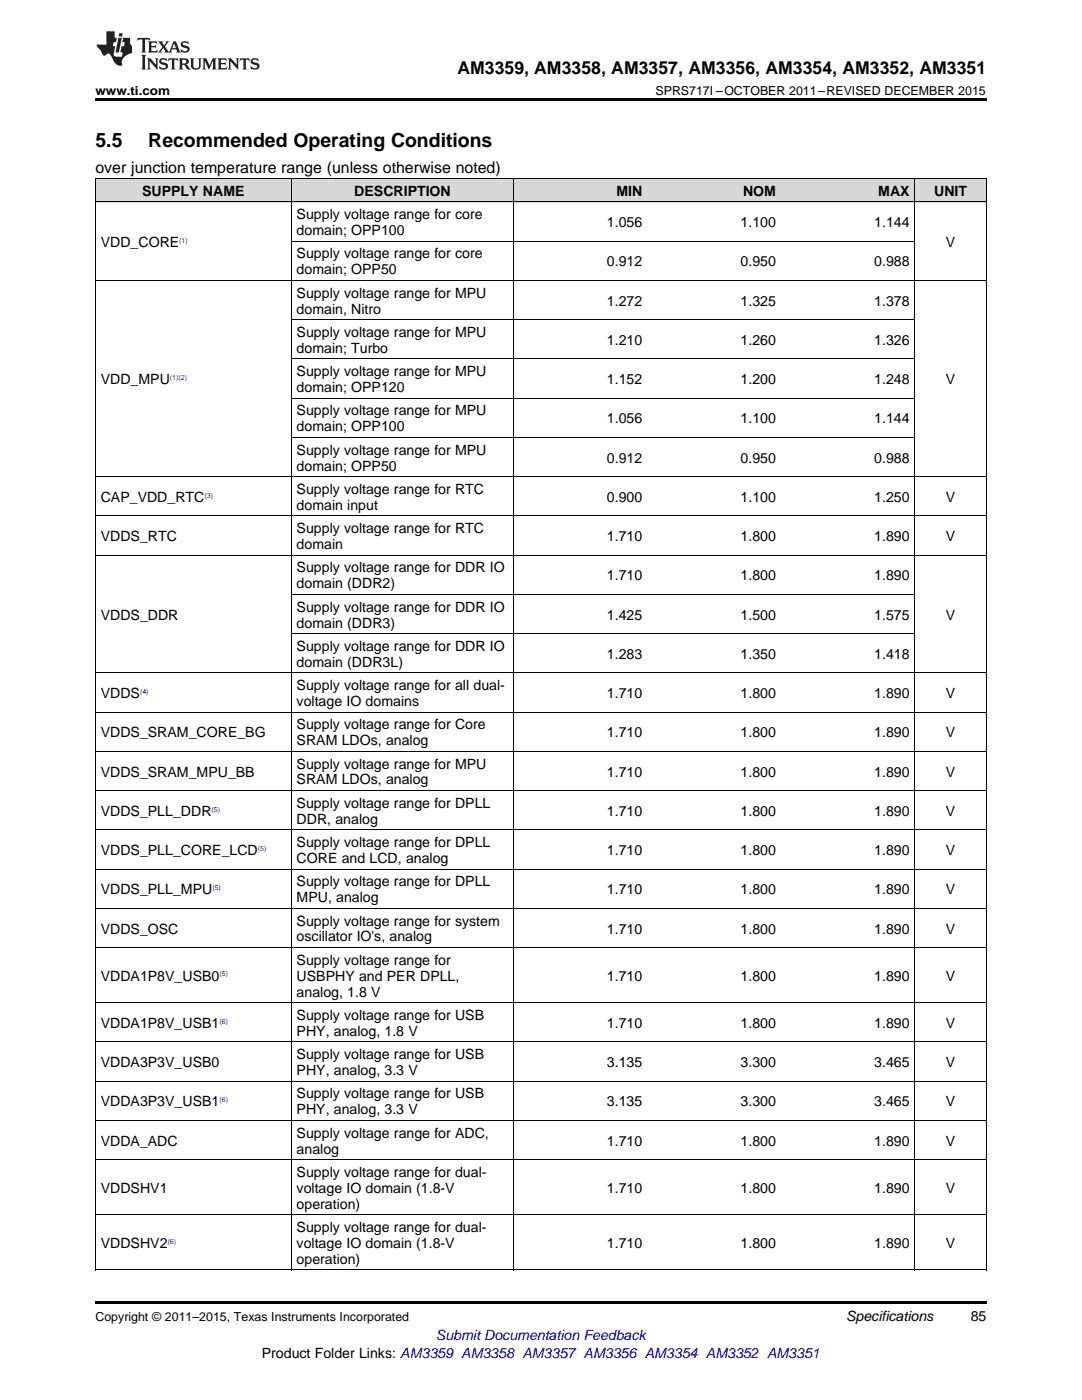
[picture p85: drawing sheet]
<svg xmlns="http://www.w3.org/2000/svg" width="216mm" height="279mm" viewBox="0 0 216 279" stroke-linecap="round" stroke-linejoin="round" font-family="sans-serif">
<defs><g id="words">
<g font-size="3.9">
<text x="19" y="29.3">5.5</text>
<text x="29.6" y="29.3">Recommended Operating Conditions</text>
</g>
<text font-size="3.5" x="91.3" y="14.8">AM3359, AM3358, AM3357, AM3356, AM3354, AM3352, AM3351</text>
<text font-size="3.2" x="19" y="34.4">over junction temperature range (unless otherwise noted)</text>
<g font-size="2.8">
<text x="28.4" y="39.1">SUPPLY NAME</text>
<text x="70.7" y="39.1">DESCRIPTION</text>
<text x="123" y="39.1">MIN</text>
<text x="148.3" y="39.1">NOM</text>
<text x="175.3" y="39.1">MAX</text>
<text x="186.4" y="39.1">UNIT</text>
<text x="59.2" y="43.7">Supply voltage range for core</text>
<text x="59.2" y="46.9">domain; OPP100</text>
<text x="121.1" y="45.3">1.056</text>
<text x="147.8" y="45.3">1.100</text>
<text x="174.4" y="45.3">1.144</text>
<text x="20.1" y="49.2">VDD_CORE</text>
<text x="59.2" y="51.6">Supply voltage range for core</text>
<text x="121.1" y="53.2">0.912</text>
<text x="147.8" y="53.2">0.950</text>
<text x="174.4" y="53.2">0.988</text>
<text x="188.7" y="49.2">V</text>
<text x="59.2" y="54.8">domain; OPP50</text>
<text x="59.2" y="59.4">Supply voltage range for MPU</text>
<text x="59.2" y="62.6">domain, Nitro</text>
<text x="121.1" y="61">1.272</text>
<text x="147.8" y="61">1.325</text>
<text x="174.4" y="61">1.378</text>
<text x="59.2" y="67.2">Supply voltage range for MPU</text>
<text x="59.2" y="70.4">domain; Turbo</text>
<text x="121.1" y="68.8">1.210</text>
<text x="147.8" y="68.8">1.260</text>
<text x="174.4" y="68.8">1.326</text>
<text x="20.1" y="76.7">VDD_MPU</text>
<text x="59.2" y="75.1">Supply voltage range for MPU</text>
<text x="121.1" y="76.7">1.152</text>
<text x="147.8" y="76.7">1.200</text>
<text x="174.4" y="76.7">1.248</text>
<text x="188.7" y="76.7">V</text>
<text x="59.2" y="78.2">domain; OPP120</text>
<text x="59.2" y="82.9">Supply voltage range for MPU</text>
<text x="59.2" y="86.1">domain; OPP100</text>
<text x="121.1" y="84.5">1.056</text>
<text x="147.8" y="84.5">1.100</text>
<text x="174.4" y="84.5">1.144</text>
<text x="59.2" y="90.7">Supply voltage range for MPU</text>
<text x="59.2" y="93.9">domain; OPP50</text>
<text x="121.1" y="92.3">0.912</text>
<text x="147.8" y="92.3">0.950</text>
<text x="174.4" y="92.3">0.988</text>
<text x="20.1" y="100.2">CAP_VDD_RTC</text>
<text x="59.2" y="98.6">Supply voltage range for RTC</text>
<text x="59.2" y="101.7">domain input</text>
<text x="121.1" y="100.2">0.900</text>
<text x="147.8" y="100.2">1.100</text>
<text x="174.4" y="100.2">1.250</text>
<text x="188.7" y="100.2">V</text>
<text x="20.1" y="108">VDDS_RTC</text>
<text x="59.2" y="106.4">Supply voltage range for RTC</text>
<text x="121.1" y="108">1.710</text>
<text x="147.8" y="108">1.800</text>
<text x="174.4" y="108">1.890</text>
<text x="188.7" y="108">V</text>
<text x="59.2" y="109.6">domain</text>
<text x="59.2" y="114.2">Supply voltage range for DDR IO</text>
<text x="59.2" y="117.4">domain (DDR2)</text>
<text x="121.1" y="115.8">1.710</text>
<text x="147.8" y="115.8">1.800</text>
<text x="174.4" y="115.8">1.890</text>
<text x="20.1" y="123.6">VDDS_DDR</text>
<text x="59.2" y="122.1">Supply voltage range for DDR IO</text>
<text x="59.2" y="125.2">domain (DDR3)</text>
<text x="121.1" y="123.6">1.425</text>
<text x="147.8" y="123.6">1.500</text>
<text x="174.4" y="123.6">1.575</text>
<text x="188.7" y="123.6">V</text>
<text x="59.2" y="129.9">Supply voltage range for DDR IO</text>
<text x="121.1" y="131.5">1.283</text>
<text x="147.8" y="131.5">1.350</text>
<text x="174.4" y="131.5">1.418</text>
<text x="59.2" y="133.1">domain (DDR3L)</text>
<text x="59.2" y="137.7">Supply voltage range for all dual-</text>
<text x="20.1" y="139.3">VDDS</text>
<text x="59.2" y="140.9">voltage IO domains</text>
<text x="121.1" y="139.3">1.710</text>
<text x="147.8" y="139.3">1.800</text>
<text x="174.4" y="139.3">1.890</text>
<text x="188.7" y="139.3">V</text>
<text x="20.1" y="147.1">VDDS_SRAM_CORE_BG</text>
<text x="59.2" y="145.6">Supply voltage range for Core</text>
<text x="59.2" y="148.7">SRAM LDOs, analog</text>
<text x="121.1" y="147.1">1.710</text>
<text x="147.8" y="147.1">1.800</text>
<text x="174.4" y="147.1">1.890</text>
<text x="188.7" y="147.1">V</text>
<text x="20.1" y="155">VDDS_SRAM_MPU_BB</text>
<text x="59.2" y="153.4">Supply voltage range for MPU</text>
<text x="121.1" y="155">1.710</text>
<text x="147.8" y="155">1.800</text>
<text x="174.4" y="155">1.890</text>
<text x="188.7" y="155">V</text>
<text x="59.2" y="156.6">SRAM LDOs, analog</text>
<text x="59.2" y="161.2">Supply voltage range for DPLL</text>
<text x="20.1" y="162.8">VDDS_PLL_DDR</text>
<text x="59.2" y="164.4">DDR, analog</text>
<text x="121.1" y="162.8">1.710</text>
<text x="147.8" y="162.8">1.800</text>
<text x="174.4" y="162.8">1.890</text>
<text x="188.7" y="162.8">V</text>
<text x="20.1" y="170.6">VDDS_PLL_CORE_LCD</text>
<text x="59.2" y="169.1">Supply voltage range for DPLL</text>
<text x="59.2" y="172.2">CORE and LCD, analog</text>
<text x="121.1" y="170.6">1.710</text>
<text x="147.8" y="170.6">1.800</text>
<text x="174.4" y="170.6">1.890</text>
<text x="188.7" y="170.6">V</text>
<text x="20.1" y="178.5">VDDS_PLL_MPU</text>
<text x="59.2" y="176.9">Supply voltage range for DPLL</text>
<text x="121.1" y="178.5">1.710</text>
<text x="147.8" y="178.5">1.800</text>
<text x="174.4" y="178.5">1.890</text>
<text x="188.7" y="178.5">V</text>
<text x="59.2" y="180.1">MPU, analog</text>
<text x="59.2" y="184.7">Supply voltage range for system</text>
<text x="20.1" y="186.3">VDDS_OSC</text>
<text x="59.2" y="187.9">oscillator IO's, analog</text>
<text x="121.1" y="186.3">1.710</text>
<text x="147.8" y="186.3">1.800</text>
<text x="174.4" y="186.3">1.890</text>
<text x="188.7" y="186.3">V</text>
<text x="20.1" y="195.7">VDDA1P8V_USB0</text>
<text x="59.2" y="192.5">Supply voltage range for</text>
<text x="59.2" y="195.7">USBPHY and PER DPLL,</text>
<text x="121.1" y="195.7">1.710</text>
<text x="147.8" y="195.7">1.800</text>
<text x="174.4" y="195.7">1.890</text>
<text x="188.7" y="195.7">V</text>
<text x="59.2" y="198.9">analog, 1.8 V</text>
<text x="59.2" y="203.6">Supply voltage range for USB</text>
<text x="20.1" y="205.1">VDDA1P8V_USB1</text>
<text x="59.2" y="206.7">PHY, analog, 1.8 V</text>
<text x="121.1" y="205.1">1.710</text>
<text x="147.8" y="205.1">1.800</text>
<text x="174.4" y="205.1">1.890</text>
<text x="188.7" y="205.1">V</text>
<text x="20.1" y="213">VDDA3P3V_USB0</text>
<text x="59.2" y="211.4">Supply voltage range for USB</text>
<text x="59.2" y="214.6">PHY, analog, 3.3 V</text>
<text x="121.1" y="213">3.135</text>
<text x="147.8" y="213">3.300</text>
<text x="174.4" y="213">3.465</text>
<text x="188.7" y="213">V</text>
<text x="20.1" y="220.8">VDDA3P3V_USB1</text>
<text x="59.2" y="219.2">Supply voltage range for USB</text>
<text x="121.1" y="220.8">3.135</text>
<text x="147.8" y="220.8">3.300</text>
<text x="174.4" y="220.8">3.465</text>
<text x="188.7" y="220.8">V</text>
<text x="59.2" y="222.4">PHY, analog, 3.3 V</text>
<text x="59.2" y="227">Supply voltage range for ADC,</text>
<text x="20.1" y="228.6">VDDA_ADC</text>
<text x="59.2" y="230.2">analog</text>
<text x="121.1" y="228.6">1.710</text>
<text x="147.8" y="228.6">1.800</text>
<text x="174.4" y="228.6">1.890</text>
<text x="188.7" y="228.6">V</text>
<text x="20.1" y="238.1">VDDSHV1</text>
<text x="59.2" y="234.9">Supply voltage range for dual-</text>
<text x="59.2" y="238.1">voltage IO domain (1.8-V</text>
<text x="121.1" y="238.1">1.710</text>
<text x="147.8" y="238.1">1.800</text>
<text x="174.4" y="238.1">1.890</text>
<text x="188.7" y="238.1">V</text>
<text x="59.2" y="241.2">operation)</text>
<text x="59.2" y="245.9">Supply voltage range for dual-</text>
<text x="20.1" y="249.1">VDDSHV2</text>
<text x="59.2" y="249.1">voltage IO domain (1.8-V</text>
<text x="121.1" y="249.1">1.710</text>
<text x="147.8" y="249.1">1.800</text>
<text x="174.4" y="249.1">1.890</text>
<text x="188.7" y="249.1">V</text>
<text x="59.2" y="252.2">operation)</text>
<text x="168.8" y="263.6">Specifications</text>
<text x="193.7" y="263.6">85</text>
<text x="52.2" y="270.9">Product Folder Links: AM3359 AM3358 AM3357 AM3356 AM3354 AM3352 AM3351</text>
</g>
<text font-size="2.8" fill="#00f" x="87" y="267.4">Submit Documentation Feedback</text>
<g font-size="2.5">
<text x="19" y="19">www.ti.com</text>
<text x="130.8" y="19">SPRS717I –OCTOBER 2011–REVISED DECEMBER 2015</text>
<text x="19" y="263.6">Copyright © 2011–2015, Texas Instruments Incorporated</text>
</g>
<g font-size="1.4" fill="#00f">
<text x="35.8" y="48.4">(1)</text>
<text x="33.9" y="75.8">(1)(2)</text>
<text x="40.8" y="99.3">(3)</text>
<text x="27.9" y="138.5">(4)</text>
<text x="42.2" y="162">(5)</text>
<text x="51.5" y="169.8">(5)</text>
<text x="42.4" y="177.6">(5)</text>
<text x="43.8" y="194.9">(5)</text>
<text x="43.8" y="204.3">(6)</text>
<text x="43.8" y="220">(6)</text>
<text x="33.4" y="248.2">(6)</text>
</g>
</g></defs>
<g fill="#d8d8d8">
<path d="M19 35.7h39.1v4.7h-39.1z"/>
<path d="M58.1 35.7h44.5v4.7h-44.5z"/>
<path d="M102.6 35.7h26.7v4.7h-26.7z"/>
<path d="M129.3 35.7h26.6v4.7h-26.6z"/>
<path d="M155.9 35.7h26.7v4.7h-26.7z"/>
<path d="M182.6 35.7h14.2v4.7h-14.2z"/>
</g>
<path d="M19 19.5h177.8v.5h-177.8zM19 259.7h177.8v.5h-177.8z" fill="#000"/>
<g fill="none" stroke="#000" stroke-width=".2">
<path d="M19 35.6h177.8M19.1 35.7v217.8M58.1 35.7v217.8M102.5 35.7v217.8M182.5 35.7v217.8M196.8 35.7v217.8M19 56h177.8M19 40.3h177.8M58.1 48.1h124.5M58.1 79.5h124.5M58.1 71.6h124.5M58.1 63.8h124.5"/>
<path d="M19 95.1h177.8M58.1 87.3h124.5M19 110.8h177.8M19 103h177.8M58.1 118.6h124.5M19 134.3h177.8M58.1 126.5h124.5M19 157.8h177.8M19 149.9h177.8M19 142.1h177.8M19 173.4h177.8M19 165.6h177.8"/>
<path d="M19 189.1h177.8M19 181.3h177.8M19 215.8h177.8M19 207.9h177.8M19 200.1h177.8M19 231.4h177.8M19 223.6h177.8M19 253.5h177.8M19 242.4h177.8"/>
</g>
<g fill="#231f20">
<path d="M27.5 7.6l-.1 .5 .4-.2h.6v.1v2.1l-.2 .4h1l-.3-.4v-2.1l.1-.1h.5l.5 .2-.2-.5zM29.5 8.3l.2 .3v1.5l-.2 .4h1.8l.2-.6a1.04 1.04 0 0 1-1.3 .2v-.7h.6l.3 .2v-.6l-.3 .2h-.6v-.6l.8-.1 .4 .3-.2-.5zM31.5 8.3l.9 1.1-.9 1.1h.8l-.2-.2 .5-.7 .4 .7-.2 .2h1.5l-.1-.2 .1-.4h.9l.1 .4-.2 .2h1l-.3-.3-.7-1.9h-.5l-.9 2-.8-1 .9-1h-.8l.1 .3-.3 .5-.4-.6 .2-.2zM34.7 8.6l.4 1h-.7zM36.3 8.4a.63 .63 0 0 0-.2 .7 .63 .63 0 0 0 .6 .4l.6 .2 .1 .2a.75 .75 0 0 1-.7 .4 .75 .75 0 0 1-.6-.5l.1 .7 .1-.1a1.11 1.11 0 0 0 1.5-.6 1.13 1.13 0 0 0-1.2-.8l-.1-.4a1.04 1.04 0 0 1 1.2 .2l-.2-.5-.1 .1-.5-.2zM28.2 10.9l.2 .4v2.2l-.2 .4h1l-.3-.4v-2.2l.3-.4zM29.3 11.6l.3 .4v1.5l-.3 .4h.8l-.2-.4v-1.3l1.5 1.7v-1.9l.2-.4h-.7l.2 .4v.9l-1.1-1.3zM32 11.8a.62 .62 0 0 0-.2 .7 .62 .62 0 0 0 .6 .4l.6 .1 .1 .3a.76 .76 0 0 1-.7 .3 .76 .76 0 0 1-.6-.4l.1 .7 .1-.1a1.11 1.11 0 0 0 1.5-.6 1.13 1.13 0 0 0-1.2-.8l-.1-.4a1.04 1.04 0 0 1 1.2 .2l-.2-.6-.1 .1-.5-.1zM33.7 11.6l-.2 .6a.61 .61 0 0 1 .8-.3v1.6l-.2 .4h.9l-.2-.4v-1.6a.63 .63 0 0 1 .8 .3l-.2-.6zM35.6 11.6l.3 .4v1.5l-.3 .4h1l-.2-.2v-.8l.5 .2a.76 .76 0 0 0 1.2 .7l-1-1a.58 .58 0 0 0 .6-.5 .58 .58 0 0 0-.5-.6zM36.4 11.9h.1a.45 .45 0 0 1 .5 .1 .45 .45 0 0 1 .1 .5l-.7 .2zM37.9 11.6l.2 .2a2.17 2.17 0 0 0 .3 1.9 .99 .99 0 0 0 1.6-.6v-1.1l.2-.4h-.7l.2 .2a1.92 1.92 0 0 1-.2 1.8 .6 .6 0 0 1-.9-.5v-1.1l.2-.4zM40.4 11.6l.2 .4v1.5l-.2 .4h.7l-.2-.4v-1.4l.8 1.8 .8-1.8v1.4l-.2 .4h.9l-.2-.4v-1.5l.2-.4h-.8l-.6 1.5-.6-1.5zM43.4 11.6l.2 .4v1.5l-.2 .4h1.8l.2-.6a1.04 1.04 0 0 1-1.3 .1v-.6h.5l.4 .2v-.6l-.4 .2h-.5v-.7h.8l.3 .3-.1-.6zM45.5 11.6l.2 .4v1.5l-.2 .4h.7l-.2-.4v-1.3l1.5 1.7v-1.9l.2-.4h-.7l.2 .4v.9l-1.1-1.3zM47.9 11.6l-.1 .6a.61 .61 0 0 1 .8-.3v1.6l-.3 .4h1l-.3-.4 .1-1.6a.63 .63 0 0 1 .7 .3l-.1-.6zM50.2 11.8a.62 .62 0 0 0-.2 .7 .62 .62 0 0 0 .6 .4l.6 .1 .2 .3a.76 .76 0 0 1-.8 .3 .76 .76 0 0 1-.6-.4l.1 .7 .2-.1a1.11 1.11 0 0 0 1.5-.6 1.13 1.13 0 0 0-1.3-.8l-.1-.4a1.04 1.04 0 0 1 1.2 .2l-.1-.6-.2 .1-.5-.1z"/>
<path d="M21.2 6.3v2.6h-1.9l.1 .4 .7 .9a.91 .91 0 0 0 1 .8 .56 .56 0 0 1 .5-.3 .56 .56 0 0 1 .5 .3l.4 .8a1.53 1.53 0 0 0 1.9 1.2 1.54 1.54 0 0 1 1-2.1l.9-.3v-1.4a1.52 1.52 0 0 1-.3-1.6h-1.4l-.2 .8h.5l-.2 .8h-.4l-.2 1v.2l.4 .1-.2 .8a1.93 1.93 0 0 1-1.6-.3l.3-1.8h-.5l.2-.8h.4l.2-.8h-.4v-1.3zM23.6 7.6l-.6 2.9h.7l.6-2.9zM23.8 6.6l-.1 .7h.6l.2-.7z"/>
</g>
<use href="#words"/>
</svg>
